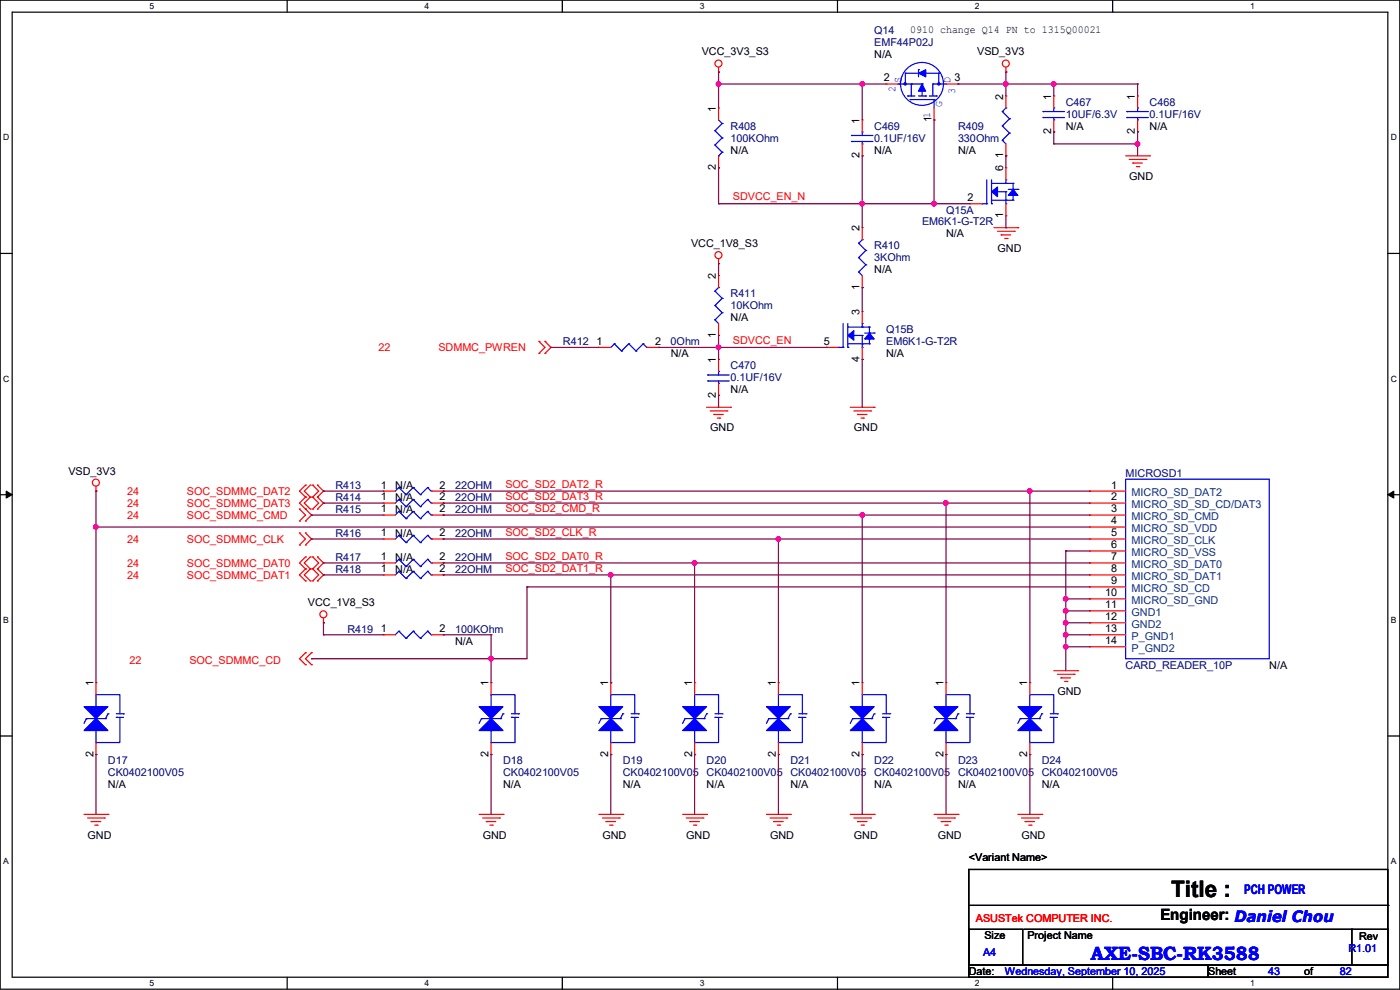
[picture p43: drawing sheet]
<svg xmlns="http://www.w3.org/2000/svg" width="297mm" height="210mm" viewBox="0 0 297 210" stroke-linecap="round" stroke-linejoin="round" font-family="sans-serif">
<defs><g id="words">
<text font-size="4.8" x="248.5" y="190.2">Title :</text>
<text font-size="4.1" fill="#00f" x="231.4" y="203.7">AXE-SBC-RK3588</text>
<text font-size="3.3" x="246.2" y="195.2">Engineer: Daniel Chou</text>
<text font-size="2.8" fill="#00f" x="263.9" y="189.6">PCH POWER</text>
<g font-size="2.3">
<text x="148.9" y="11.8">VCC_3V3_S3</text>
<text x="193.1" y="7">0910 change Q14 PN to 1315Q00021</text>
<text x="207.3" y="11.8">VSD_3V3</text>
<text x="185.5" y="12.3">N/A</text>
<text x="187.5" y="17.3">2</text>
<text x="202.5" y="17.3">3</text>
<text x="151.9" y="23.7" transform="rotate(-90 151.9 23.7)">1</text>
<text x="212.9" y="21.1" transform="rotate(-90 212.9 21.1)">2</text>
<text x="223" y="21.1" transform="rotate(-90 223 21.1)">1</text>
<text x="240.8" y="21.1" transform="rotate(-90 240.8 21.1)">1</text>
<text x="182.4" y="26.2" transform="rotate(-90 182.4 26.2)">1</text>
<text x="197.6" y="26" transform="rotate(-90 197.6 26)">11</text>
<text x="223" y="28.5" transform="rotate(-90 223 28.5)">2</text>
<text x="226.1" y="27.5">N/A</text>
<text x="240.8" y="28.5" transform="rotate(-90 240.8 28.5)">2</text>
<text x="243.9" y="27.5">N/A</text>
<text x="155" y="32.6">N/A</text>
<text x="182.4" y="33.6" transform="rotate(-90 182.4 33.6)">2</text>
<text x="185.5" y="32.6">N/A</text>
<text x="203.2" y="32.6">N/A</text>
<text x="212.9" y="33.6" transform="rotate(-90 212.9 33.6)">1</text>
<text x="151.9" y="36.1" transform="rotate(-90 151.9 36.1)">2</text>
<text x="212.9" y="36.4" transform="rotate(-90 212.9 36.4)">6</text>
<text x="239.6" y="38.2">GND</text>
<text x="205.3" y="42.7">2</text>
<text x="212.9" y="46.3" transform="rotate(-90 212.9 46.3)">1</text>
<text x="146.6" y="52.4">VCC_1V8_S3</text>
<text x="182.4" y="49.1" transform="rotate(-90 182.4 49.1)">2</text>
<text x="200.7" y="50.4">N/A</text>
<text x="211.6" y="53.4">GND</text>
<text x="151.9" y="59.2" transform="rotate(-90 151.9 59.2)">2</text>
<text x="185.5" y="58">N/A</text>
<text x="182.4" y="61.5" transform="rotate(-90 182.4 61.5)">1</text>
<text x="151.9" y="71.7" transform="rotate(-90 151.9 71.7)">1</text>
<text x="155" y="68.2">N/A</text>
<text x="182.4" y="66.8" transform="rotate(-90 182.4 66.8)">3</text>
<text x="126.5" y="73.2">1</text>
<text x="139" y="73.2">2</text>
<text x="142.3" y="75.8">N/A</text>
<text x="151.9" y="77" transform="rotate(-90 151.9 77)">1</text>
<text x="174.8" y="73.2">5</text>
<text x="182.4" y="76.8" transform="rotate(-90 182.4 76.8)">4</text>
<text x="188" y="75.8">N/A</text>
<text x="155" y="83.4">N/A</text>
<text x="151.9" y="84.4" transform="rotate(-90 151.9 84.4)">2</text>
<text x="150.7" y="91.5">GND</text>
<text x="181.1" y="91.5">GND</text>
<text x="14.5" y="100.7">VSD_3V3</text>
<text x="80.8" y="103.6">1</text>
<text x="80.8" y="106.2">1</text>
<text x="83.9" y="103.7">N/A</text>
<text x="83.9" y="106.3">N/A</text>
<text x="93.3" y="103.6">2</text>
<text x="93.3" y="106.2">2</text>
<text x="235.8" y="103.6">1</text>
<text x="235.8" y="106.2">2</text>
<text x="80.8" y="108.7">1</text>
<text x="80.8" y="113.8">1</text>
<text x="83.9" y="108.8">N/A</text>
<text x="83.9" y="113.9">N/A</text>
<text x="93.3" y="108.7">2</text>
<text x="93.3" y="113.8">2</text>
<text x="235.8" y="108.7">3</text>
<text x="235.8" y="111.3">4</text>
<text x="235.8" y="113.8">5</text>
<text x="80.8" y="118.9">1</text>
<text x="83.9" y="119">N/A</text>
<text x="93.3" y="118.9">2</text>
<text x="235.8" y="116.3">6</text>
<text x="235.8" y="118.9">7</text>
<text x="80.8" y="121.4">1</text>
<text x="83.9" y="121.5">N/A</text>
<text x="93.3" y="121.4">2</text>
<text x="235.8" y="121.4">8</text>
<text x="235.8" y="124">9</text>
<text x="65.3" y="128.6">VCC_1V8_S3</text>
<text x="234.5" y="126.5">10</text>
<text x="234.5" y="129">11</text>
<text x="234.5" y="131.6">12</text>
<text x="80.8" y="134.1">1</text>
<text x="93.3" y="134.1">2</text>
<text x="96.6" y="136.7">N/A</text>
<text x="234.5" y="134.1">13</text>
<text x="234.5" y="136.7">14</text>
<text x="269.3" y="141.8">N/A</text>
<text x="19.8" y="145.6" transform="rotate(-90 19.8 145.6)">1</text>
<text x="103.6" y="145.6" transform="rotate(-90 103.6 145.6)">1</text>
<text x="129" y="145.6" transform="rotate(-90 129 145.6)">1</text>
<text x="146.8" y="145.6" transform="rotate(-90 146.8 145.6)">1</text>
<text x="164.6" y="145.6" transform="rotate(-90 164.6 145.6)">1</text>
<text x="182.4" y="145.6" transform="rotate(-90 182.4 145.6)">1</text>
<text x="200.2" y="145.6" transform="rotate(-90 200.2 145.6)">1</text>
<text x="217.9" y="145.6" transform="rotate(-90 217.9 145.6)">1</text>
<text x="224.3" y="147.4">GND</text>
<text x="19.8" y="160.6" transform="rotate(-90 19.8 160.6)">2</text>
<text x="103.6" y="160.6" transform="rotate(-90 103.6 160.6)">2</text>
<text x="129" y="160.6" transform="rotate(-90 129 160.6)">2</text>
<text x="146.8" y="160.6" transform="rotate(-90 146.8 160.6)">2</text>
<text x="164.6" y="160.6" transform="rotate(-90 164.6 160.6)">2</text>
<text x="182.4" y="160.6" transform="rotate(-90 182.4 160.6)">2</text>
<text x="200.2" y="160.6" transform="rotate(-90 200.2 160.6)">2</text>
<text x="217.9" y="160.6" transform="rotate(-90 217.9 160.6)">2</text>
<text x="22.9" y="167.2">N/A</text>
<text x="106.7" y="167.2">N/A</text>
<text x="132.1" y="167.2">N/A</text>
<text x="149.9" y="167.2">N/A</text>
<text x="167.7" y="167.2">N/A</text>
<text x="185.5" y="167.2">N/A</text>
<text x="203.2" y="167.2">N/A</text>
<text x="221" y="167.2">N/A</text>
<text x="18.6" y="177.9">GND</text>
<text x="102.4" y="177.9">GND</text>
<text x="127.8" y="177.9">GND</text>
<text x="145.6" y="177.9">GND</text>
<text x="163.4" y="177.9">GND</text>
<text x="181.1" y="177.9">GND</text>
<text x="198.9" y="177.9">GND</text>
<text x="216.7" y="177.9">GND</text>
<text x="205.5" y="182.7">&lt;Variant Name&gt;</text>
<text x="208.8" y="199.2">Size</text>
<text x="218" y="199.2">Project Name</text>
<text x="288.3" y="199.5">Rev</text>
<text x="205.5" y="206.8">Date:</text>
<text x="256.3" y="206.8">Sheet</text>
<text x="276.7" y="206.8">of</text>
</g>
<g font-size="2.3" fill="#000080">
<text x="185.5" y="7.2">Q14</text>
<text x="185.5" y="9.7">EMF44P02J</text>
<text x="226.1" y="22.4">C467</text>
<text x="243.9" y="22.4">C468</text>
<text x="155" y="27.5">R408</text>
<text x="185.5" y="27.5">C469</text>
<text x="203.2" y="27.5">R409</text>
<text x="226.1" y="25">10UF/6.3V</text>
<text x="243.9" y="25">0.1UF/16V</text>
<text x="155" y="30.1">100KOhm</text>
<text x="185.5" y="30.1">0.1UF/16V</text>
<text x="203.2" y="30.1">330Ohm</text>
<text x="195.6" y="47.8">EM6K1-G-T2R</text>
<text x="200.7" y="45.3">Q15A</text>
<text x="185.5" y="52.9">R410</text>
<text x="185.5" y="55.5">3KOhm</text>
<text x="155" y="63.1">R411</text>
<text x="155" y="65.6">10KOhm</text>
<text x="188" y="70.7">Q15B</text>
<text x="119.4" y="73.2">R412</text>
<text x="142.3" y="73.2">0Ohm</text>
<text x="188" y="73.2">EM6K1-G-T2R</text>
<text x="155" y="78.3">C470</text>
<text x="155" y="80.9">0.1UF/16V</text>
<text x="238.8" y="101.2">MICROSD1</text>
<text x="71.2" y="103.7">R413</text>
<text x="71.2" y="106.3">R414</text>
<text x="96.6" y="103.7">22OHM</text>
<text x="96.6" y="106.3">22OHM</text>
<text x="71.2" y="108.8">R415</text>
<text x="71.2" y="113.9">R416</text>
<text x="96.6" y="108.8">22OHM</text>
<text x="96.6" y="113.9">22OHM</text>
<text x="71.2" y="119">R417</text>
<text x="96.6" y="119">22OHM</text>
<text x="71.2" y="121.5">R418</text>
<text x="96.6" y="121.5">22OHM</text>
<text x="73.7" y="134.2">R419</text>
<text x="96.6" y="134.2">100KOhm</text>
<text x="238.8" y="141.8">CARD_READER_10P</text>
<text x="22.9" y="162.1">D17</text>
<text x="22.9" y="164.7">CK0402100V05</text>
<text x="106.7" y="162.1">D18</text>
<text x="106.7" y="164.7">CK0402100V05</text>
<text x="132.1" y="162.1">D19</text>
<text x="132.1" y="164.7">CK0402100V05</text>
<text x="149.9" y="162.1">D20</text>
<text x="149.9" y="164.7">CK0402100V05</text>
<text x="167.7" y="162.1">D21</text>
<text x="167.7" y="164.7">CK0402100V05</text>
<text x="185.5" y="162.1">D22</text>
<text x="185.5" y="164.7">CK0402100V05</text>
<text x="203.2" y="162.1">D23</text>
<text x="203.2" y="164.7">CK0402100V05</text>
<text x="221" y="162.1">D24</text>
<text x="221" y="164.7">CK0402100V05</text>
</g>
<g font-size="2.3" fill="#00f">
<text x="191.2" y="17.6" transform="rotate(-90 191.2 17.6)">S</text>
<text x="201.6" y="17.6" transform="rotate(-90 201.6 17.6)">D</text>
<text x="189.9" y="19.6" transform="rotate(-90 189.9 19.6)">2</text>
<text x="199.9" y="22.6" transform="rotate(-90 199.9 22.6)">G</text>
<text x="202.6" y="19.9" transform="rotate(-90 202.6 19.9)">3</text>
<text x="208.6" y="202.8">A4</text>
<text x="286" y="202">R1.01</text>
<text x="213.2" y="206.8">Wednesday, September 10, 2025</text>
<text x="269" y="206.8">43</text>
<text x="284.3" y="206.8">82</text>
</g>
<g font-size="2.3" fill="#f00">
<text x="155.5" y="42.5">SDVCC_EN_N</text>
<text x="80.3" y="74.5">22</text>
<text x="93" y="74.5">SDMMC_PWREN</text>
<text x="155.5" y="73">SDVCC_EN</text>
<text x="27" y="105">24</text>
<text x="27" y="107.5">24</text>
<text x="39.7" y="105">SOC_SDMMC_DAT2</text>
<text x="39.7" y="107.5">SOC_SDMMC_DAT3</text>
<text x="107.2" y="106">SOC_SD2_DAT3_R</text>
<text x="107.2" y="103.5">SOC_SD2_DAT2_R</text>
<text x="27" y="110.1">24</text>
<text x="39.7" y="110.1">SOC_SDMMC_CMD</text>
<text x="107.2" y="108.5">SOC_SD2_CMD_R</text>
<text x="107.2" y="113.6">SOC_SD2_CLK_R</text>
<text x="27" y="115.1">24</text>
<text x="39.7" y="115.1">SOC_SDMMC_CLK</text>
<text x="107.2" y="118.7">SOC_SD2_DAT0_R</text>
<text x="27" y="120.2">24</text>
<text x="27" y="122.8">24</text>
<text x="39.7" y="120.2">SOC_SDMMC_DAT0</text>
<text x="39.7" y="122.8">SOC_SDMMC_DAT1</text>
<text x="107.2" y="121.2">SOC_SD2_DAT1_R</text>
<text x="27.5" y="140.8">22</text>
<text x="40.2" y="140.8">SOC_SDMMC_CD</text>
<text x="207.1" y="195.7">ASUSTek COMPUTER INC.</text>
</g>
<g font-size="2.3" fill="#004080">
<text x="240.1" y="105.2">MICRO_SD_DAT2</text>
<text x="240.1" y="107.8">MICRO_SD_SD_CD/DAT3</text>
<text x="240.1" y="110.3">MICRO_SD_CMD</text>
<text x="240.1" y="112.9">MICRO_SD_VDD</text>
<text x="240.1" y="115.4">MICRO_SD_CLK</text>
<text x="240.1" y="117.9">MICRO_SD_VSS</text>
<text x="240.1" y="120.5">MICRO_SD_DAT0</text>
<text x="240.1" y="123">MICRO_SD_DAT1</text>
<text x="240.1" y="125.6">MICRO_SD_CD</text>
<text x="240.1" y="128.1">MICRO_SD_GND</text>
<text x="240.1" y="130.6">GND1</text>
<text x="240.1" y="133.2">GND2</text>
<text x="240.1" y="135.7">P_GND1</text>
<text x="240.1" y="138.3">P_GND2</text>
</g>
<g font-size="1.8">
<text x="31.7" y="1.9">5</text>
<text x="90.1" y="1.9">4</text>
<text x="148.5" y="1.9">3</text>
<text x="206.8" y="1.9">2</text>
<text x="265.2" y="1.9">1</text>
<text x=".7" y="29.8">D</text>
<text x="295.1" y="29.8">D</text>
<text x=".7" y="80.9">C</text>
<text x="295.1" y="80.9">C</text>
<text x=".7" y="132.1">B</text>
<text x="295.1" y="132.1">B</text>
<text x=".7" y="183.3">A</text>
<text x="295.1" y="183.3">A</text>
<text x="31.7" y="209.2">5</text>
<text x="90.1" y="209.2">4</text>
<text x="148.5" y="209.2">3</text>
<text x="206.8" y="209.2">2</text>
<text x="265.2" y="209.2">1</text>
</g>
</g></defs>
<path d="M0 0h297v209.8h-297zM2.6 2.6h291.8v204.7h-291.8z" fill="none" stroke="#000" stroke-width=".25"/>
<g fill="#fff">
<path d="M31.7 .3h1v2h-1z"/>
<path d="M31.7 207.6h1v1.9h-1z"/>
</g>
<path d="M60.9 0v2.6M60.9 207.3v2.5" fill="none" stroke="#000" stroke-width=".25"/>
<g fill="#fff">
<path d="M90.1 .3h1v2h-1z"/>
<path d="M90.1 207.6h1v1.9h-1z"/>
</g>
<path d="M119.3 0v2.6M119.3 207.3v2.5" fill="none" stroke="#000" stroke-width=".25"/>
<g fill="#fff">
<path d="M148.5 .3h.9v2h-.9z"/>
<path d="M148.5 207.6h.9v1.9h-.9z"/>
</g>
<path d="M177.7 0v2.6M177.7 207.3v2.5" fill="none" stroke="#000" stroke-width=".25"/>
<g fill="#fff">
<path d="M206.8 .3h1v2h-1z"/>
<path d="M206.8 207.6h1v1.9h-1z"/>
</g>
<path d="M236.1 0v2.6M236.1 207.3v2.5" fill="none" stroke="#000" stroke-width=".25"/>
<g fill="#fff">
<path d="M265.2 .3h1v2h-1z"/>
<path d="M265.2 207.6h1v1.9h-1z"/>
<path d="M.7 28.2h1.2v1.9h-1.2z"/>
<path d="M295.1 28.2h1.2v1.9h-1.2z"/>
<path d="M.7 79.3h1.2v2h-1.2z"/>
<path d="M295.1 79.3h1.2v2h-1.2z"/>
</g>
<path d="M0 53.8h2.6M294.4 53.8h2.6" fill="none" stroke="#000" stroke-width=".25"/>
<g fill="#fff">
<path d="M.7 130.5h1.2v2h-1.2z"/>
<path d="M295.1 130.5h1.1v2h-1.1z"/>
</g>
<path d="M0 104.9h2.6M294.4 104.9h2.6" fill="none" stroke="#000" stroke-width=".25"/>
<path d="M1.3 104.2l1.3 .7-1.3 .8zM294.4 104.9l1.3-.7v1.5z" fill="#000" stroke="#000" stroke-width=".21"/>
<g fill="#fff">
<path d="M.7 181.7h1.2v2h-1.2z"/>
<path d="M295.1 181.7h1.1v2h-1.1z"/>
</g>
<path d="M0 156.1h2.6M294.4 156.1h2.6M205.5 184.4h88.9v20.4h-88.9zM205.5 197.1h11.5v7.7h-11.5zM205.5 192.1h88.9M217.2 197.1h69.6M286.8 197.1h7.6v7.7h-7.6zM286.8 197.1h.1M294.4 192.1h.1M205.5 204.8h50.8v2.5h-50.8zM256.3 204.8h38.1v2.5h-38.1z" fill="none" stroke="#000" stroke-width=".25"/>
<g fill="none" stroke="#f00" stroke-width=".25">
<path d="M152.4 15.3h.1M152.4 14.3v1M188 17.8h.1M188 17.8h2.5M200.7 17.8h2.5M203.2 17.8h.1M213.4 15.3h.1M213.4 14.3v1M152.4 22.9h.1M152.4 35.6h.1M152.4 22.9v2.5M152.4 33.1v2.5"/>
<path d="M182.9 25.4h.1M182.9 33.1h.1M182.9 25.4v2.6M182.9 30.5v2.6M198.2 25.4h.1M198.2 22.9v2.5M213.4 35.6h.1M213.4 33.1h.1M213.4 20.4h.1M213.4 20.4v2.5M213.4 30.5v2.6M213.4 35.6v2.5"/>
<path d="M223.6 20.4h.1M223.6 28h.1M223.6 20.4v2.5M223.6 25.4v2.6M238.8 33.1h5.1M239.6 33.8h3.5M240.3 34.6h.1M240.3 34.6h2.1M241.1 35.3h.5M241.3 20.4h.1M241.3 28h.1M241.3 20.4v2.5"/>
<path d="M241.3 25.4v2.6M241.6 35.3h.1M243.1 33.8h.1M243.9 33.1h.1M152.4 55.9h.1M152.4 58.5h.1M152.4 54.9v1M152.4 58.5v2.5M182.9 48.3h.1M182.9 48.3v2.5M182.9 58.5v2.5M205.8 43.2h.1"/>
<path d="M205.8 43.2h2.5M210.9 48.3h5M211.6 49.1h3.6M212.4 49.8h.1M212.4 49.8h2M213.1 50.6h.6M213.4 45.8h.1M213.4 43.2v2.6M213.7 50.6h.1M215.2 49.1h.1M215.9 48.3h.1M114.3 75h.1"/>
<path d="M114.3 72.4h.1M114.3 72.4l1.3 1.3-1.3 1.3M115.6 72.4h.1M115.6 75h.1M115.6 72.4l1.3 1.3-1.3 1.3M127 73.7h.1M127 73.7h2.6M137.2 73.7h2.5M139.7 73.7h.1M152.4 76.2h.1M152.4 71.2h.1M152.4 68.6v2.6"/>
<path d="M152.4 76.2v2.6M175.3 73.7h.1M175.3 73.7h2.5M182.9 61h.1M182.9 66.1h.1M182.9 76.2h.1M182.9 66.1v2.5M182.9 73.7v2.5M149.9 86.4h5.1M150.7 87.2h3.5M151.4 87.9h.1M151.4 87.9h2.1"/>
<path d="M152.2 88.7h.5M152.4 83.9h.1M152.4 81.3v2.6M152.7 88.7h.1M154.2 87.2h.1M155 86.4h.1M180.4 86.4h5.1M181.1 87.2h3.6M181.9 87.9h.1M181.9 87.9h2M182.7 88.7h.5M183.2 88.7h.1"/>
<path d="M184.7 87.2h.1M185.5 86.4h.1M20.4 104.2h.1M20.4 103.2v1M63.5 115.6h.1M63.5 113.1h.1M63.5 110.5h.1M63.5 108h.1M63.5 113.1l1.3 1.2-1.3 1.3M63.5 108l1.3 1.3-1.3 1.2M64.8 118.2h.1M64.8 102.9h.1"/>
<path d="M64.8 105.5h.1M64.8 108h.1M64.8 113.1h.1M64.8 115.6h.1M64.8 110.5h.1M64.8 118.2l-1.3 1.2 1.3 1.3M64.8 102.9l-1.3 1.3 1.3 1.3M64.8 105.5l-1.3 1.2 2.6 2.6-1.3 1.2M64.8 113.1l1.3 1.2-1.3 1.3M65.8 118.2h.1M65.8 105.5h.1M65.8 102.9h.1"/>
<path d="M65.8 108h.1M65.8 118.2l-1.2 1.2 1.2 1.3M65.8 102.9l-1.2 1.3 1.2 1.3M65.8 105.5l-1.2 1.2 1.2 1.3M66.3 118.2h.1M66.3 105.5h.1M66.3 102.9h.1M66.3 108h.1M66.3 118.2l1.3 1.2-1.3 1.3M66.3 102.9l1.3 1.3-1.3 1.3M66.3 105.5l1.3 1.2-1.3 1.3M67.4 118.2h.1"/>
<path d="M67.4 102.9h.1M67.4 105.5h.1M67.4 108h.1M67.4 118.2l1.2 1.2-1.2 1.3M67.4 102.9l1.2 1.3-1.2 1.3M67.4 105.5l1.2 1.2-1.2 1.3M81.3 109.3h.1M81.3 114.3h.1M81.3 104.2h.1M81.3 119.4h.1M81.3 106.7h.1M81.3 109.3h2.6"/>
<path d="M81.3 114.3h2.6M81.3 104.2h2.6M81.3 119.4h2.6M81.3 106.7h2.6M91.5 109.3h2.5M91.5 114.3h2.5M91.5 104.2h2.5M91.5 119.4h2.5M91.5 106.7h2.5M94 109.3h.1M94 114.3h.1M94 104.2h.1"/>
<path d="M94 119.4h.1M94 106.7h.1M231.2 104.2h.1M231.2 106.7h.1M231.2 109.3h.1M231.2 111.8h.1M231.2 114.3h.1M231.2 116.9h.1M231.2 119.4h.1M231.2 109.3h7.6M231.2 114.3h7.6M231.2 104.2h7.6"/>
<path d="M231.2 119.4h7.6M231.2 106.7h7.6M231.2 111.8h7.6M231.2 116.9h7.6M64.8 120.7h.1M64.8 123.2h.1M64.8 138.5h.1M64.8 120.7l-1.3 1.3 1.3 1.2M64.8 138.5l-1.3 1.2 1.3 1.3M65.8 120.7h.1M65.8 123.2h.1M65.8 120.7l-1.2 1.3 1.2 1.2"/>
<path d="M66.1 138.5h.1M66.1 138.5l-1.3 1.2 1.3 1.3M66.3 120.7h.1M66.3 123.2h.1M66.3 120.7l1.3 1.3-1.3 1.2M67.4 120.7h.1M67.4 123.2h.1M67.4 120.7l1.2 1.3-1.2 1.2M68.6 132.1h.1M68.6 131.1v1M81.3 122h.1M81.3 134.7h.1"/>
<path d="M81.3 122h2.6M81.3 134.7h2.6M91.5 122h2.5M91.5 134.7h2.5M94 122h.1M94 134.7h.1M231.2 122h.1M231.2 124.5h.1M231.2 127h.1M231.2 129.6h.1M231.2 132.1h.1M231.2 134.7h.1"/>
<path d="M231.2 137.2h.1M231.2 122h7.6M231.2 134.7h7.6M231.2 124.5h7.6M231.2 127h7.6M231.2 129.6h7.6M231.2 132.1h7.6M231.2 137.2h7.6M20.4 144.8h.1M20.4 144.8v2.6M20.4 157.5v2.6M64.8 141h.1"/>
<path d="M66.1 141h.1M104.2 144.8h.1M104.2 144.8v2.6M104.2 157.5v2.6M129.6 144.8h.1M129.6 144.8v2.6M129.6 157.5v2.6M147.4 144.8h.1M147.4 144.8v2.6M147.4 157.5v2.6M165.1 144.8h.1M165.1 144.8v2.6"/>
<path d="M165.1 157.5v2.6M182.9 144.8h.1M182.9 144.8v2.6M182.9 157.5v2.6M200.7 144.8h.1M200.7 144.8v2.6M200.7 157.5v2.6M218.5 144.8h.1M218.5 144.8v2.6M218.5 157.5v2.6M223.6 142.3h5M224.3 143h3.6"/>
<path d="M225.1 143.8h.1M225.1 143.8h2M225.8 144.6h.6M226.4 144.6h.1M227.9 143h.1M228.6 142.3h.1M17.8 172.8h5.1M18.6 173.5h3.5M19.3 174.3h.1M19.3 174.3h2.1M20.1 175h.5M20.4 160.1h.1"/>
<path d="M20.6 175h.1M22.1 173.5h.1M22.9 172.8h.1M101.6 172.8h5.1M102.4 173.5h3.6M103.2 174.3h.1M103.2 174.3h2M103.9 175h.5M104.2 160.1h.1M104.4 175h.1M106 173.5h.1M106.7 172.8h.1"/>
<path d="M127 172.8h5.1M127.8 173.5h3.6M128.6 174.3h.1M128.6 174.3h2M129.3 175h.5M129.6 160.1h.1M129.8 175h.1M131.4 173.5h.1M132.1 172.8h.1M144.8 172.8h5.1M145.6 173.5h3.5M146.3 174.3h.1"/>
<path d="M146.3 174.3h2.1M147.1 175h.5M147.4 160.1h.1M147.6 175h.1M149.1 173.5h.1M149.9 172.8h.1M162.6 172.8h5.1M163.4 173.5h3.5M164.1 174.3h.1M164.1 174.3h2.1M164.9 175h.5M165.1 160.1h.1"/>
<path d="M165.4 175h.1M166.9 173.5h.1M167.7 172.8h.1M180.4 172.8h5.1M181.1 173.5h3.6M181.9 174.3h.1M181.9 174.3h2M182.7 175h.5M182.9 160.1h.1M183.2 175h.1M184.7 173.5h.1M185.5 172.8h.1"/>
<path d="M198.2 172.8h5M198.9 173.5h3.6M199.7 174.3h.1M199.7 174.3h2M200.4 175h.6M200.7 160.1h.1M201 175h.1M202.5 173.5h.1M203.2 172.8h.1M215.9 172.8h5.1M216.7 173.5h3.6M217.5 174.3h.1"/>
<path d="M217.5 174.3h2M218.2 175h.5M218.5 160.1h.1M218.7 175h.1M220.3 173.5h.1M221 172.8h.1"/>
<circle cx="152.4" cy="13.5" r=".74"/>
<circle cx="213.4" cy="13.5" r=".74"/>
<circle cx="152.4" cy="54.1" r=".74"/>
<circle cx="20.3" cy="102.4" r=".74"/>
<circle cx="68.6" cy="130.3" r=".74"/>
</g>
<g fill="none" stroke="#00f" stroke-width=".25">
<path d="M190.5 17.8h.1M190.5 17.8h5.1M192.1 15.5h.1M192.1 15.5v2.3M192.1 15.5h7.1M193.3 17.8h.1M193.3 17.8v2.6M194.9 14.8h.1M194.9 14.8v1.5M195.6 17.8h.1M195.6 17.8v2.6M197.9 17.8h.1"/>
<path d="M197.9 17.8h2.8M197.9 17.8v2.6M199.2 15.5h.1M199.2 17.8h.1M199.2 15.5v2.3M200.7 17.8h.1M151.7 30.8h.1M151.7 27.7h.1M151.7 30.8l1.5 1.5M151.7 27.7l1.5 1.6M152.4 33.1h.1M152.4 25.4l.8 .8"/>
<path d="M153.2 32.3h.1M153.2 26.2h.1M153.2 29.3h.1M153.2 32.3l-.8 .8M153.2 29.3l-1.5 1.5M153.2 26.2l-1.5 1.5M180.6 28.7h.1M180.6 30h.1M180.6 28.7h4.6M180.6 30h4.6M182.9 28h.1M182.9 30.5h.1"/>
<path d="M182.9 28v.7M182.9 30v.5M192.6 20.4h.1M192.6 20.4h1.5M193.1 21.1h.1M193.1 21.1h5.1M194.9 20.4h1.5M196.4 20.4h.1M197.1 20.4h1.6M198.2 21.1h.1M198.2 21.1v1.8M198.7 20.4h.1"/>
<path d="M209.3 38.1v5.1M210.4 38.1v5.1M210.4 38.9h4.5M212.6 23.7h.1M212.6 29.8h.1M212.6 26.7h.1M212.6 23.7l1.6 1.5M212.6 29.8l.8 .7M212.6 26.7l1.6 1.5M213.4 38.9h.1M213.4 38.1h.1M213.4 22.9h.1"/>
<path d="M213.4 38.1v.8M213.4 22.9l-.8 .8M214.2 25.2h.1M214.2 28.2h.1M214.2 25.2l-1.6 1.5M214.2 28.2l-1.6 1.6M214.9 38.9h.1M214.9 38.9v1.3M221.3 23.7h.1M221.3 24.9h.1M221.3 23.7h4.5M221.3 24.9h4.5"/>
<path d="M223.6 22.9h.1M223.6 25.4h.1M223.6 22.9v.8M223.6 24.9v.5M239.1 23.7h.1M239.1 24.9h.1M239.1 23.7h4.5M239.1 24.9h4.5M241.3 22.9h.1M241.3 25.4h.1M241.3 22.9v.8M241.3 24.9v.5"/>
<path d="M182.2 51.6h.1M182.2 57.7h.1M182.2 54.7h.1M182.2 51.6l1.5 1.5M182.2 57.7l.7 .8M182.2 54.7l1.5 1.5M182.9 50.8h.1M182.9 50.8l-.7 .8M183.7 53.1h.1M183.7 56.2h.1M183.7 53.1l-1.5 1.6M183.7 56.2l-1.5 1.5"/>
<path d="M208.3 43.2h.1M208.3 43.2h1M209.3 43.2h.1M210.4 43.2h.1M210.4 42.5h4.5M211.6 40.7h1.8M213.4 42.5h.1M213.4 40.7h.1M213.4 43.2h.1M213.4 40.7v2.5M213.9 40.2h2M214.9 42.5h.1"/>
<path d="M214.9 41.4h.1M214.9 40.2h.1M214.9 41.4v1.1M215.9 40.2h.1M130.3 72.9h.1M130.3 72.9l1.6 1.6M130.3 72.9l-.7 .8M131.9 74.5h.1M133.4 72.9h.1M133.4 72.9l1.5 1.6M133.4 72.9l-1.5 1.6M134.9 74.5h.1"/>
<path d="M136.4 72.9h.1M136.4 72.9l.8 .8M136.4 72.9l-1.5 1.6M137.2 73.7h.1M150.2 79.5h.1M150.2 79.5h4.5M151.7 61.8h.1M151.7 67.9h.1M151.7 64.8h.1M151.7 61.8l1.5 1.5M151.7 67.9l.7 .7M151.7 64.8l1.5 1.5"/>
<path d="M152.4 78.8h.1M152.4 61h.1M152.4 78.8v.7M152.4 61l-.7 .8M153.2 63.3h.1M153.2 66.3h.1M153.2 63.3l-1.5 1.5M153.2 66.3l-1.5 1.6M177.8 73.7h.1M177.8 73.7h1.1M178.9 73.7h.1M178.9 68.6v5.1"/>
<path d="M179.9 73.7h.1M179.9 68.6v5.1M179.9 69.4h4.5M179.9 72.9h4.5M181.1 71.2h1.8M182.9 69.4h.1M182.9 72.9h.1M182.9 71.2h.1M182.9 73.7h.1M182.9 68.6h.1M182.9 68.6v.8M182.9 71.2v2.5"/>
<path d="M183.4 70.7h2.1M184.4 72.9h.1M184.4 71.9h.1M184.4 69.4h.1M184.4 70.7h.1M184.4 69.4v1.3M184.4 71.9v1M185.5 70.7h.1M150.2 80.8h.1M150.2 80.8h4.5M152.4 81.3h.1M152.4 80.8v.5"/>
<path d="M84.6 108.5h.1M84.6 113.6h.1M84.6 103.4h.1M84.6 118.7h.1M84.6 106h.1M84.6 108.5l1.5 1.5M84.6 108.5l-.7 .8M84.6 118.7l-.7 .7M84.6 113.6l1.5 1.5M84.6 113.6l-.7 .7M84.6 103.4l1.5 1.5M84.6 103.4l-.7 .8"/>
<path d="M84.6 118.7l1.5 1.5M84.6 106l1.5 1.5M84.6 106l-.7 .7M86.1 110h.1M86.1 115.1h.1M86.1 104.9h.1M86.1 107.5h.1M87.7 108.5h.1M87.7 113.6h.1M87.7 103.4h.1M87.7 118.7h.1M87.7 106h.1"/>
<path d="M87.7 108.5l1.5 1.5M87.7 108.5l-1.6 1.5M87.7 118.7l-1.6 1.5M87.7 113.6l1.5 1.5M87.7 113.6l-1.6 1.5M87.7 103.4l1.5 1.5M87.7 103.4l-1.6 1.5M87.7 118.7l1.5 1.5M87.7 106l1.5 1.5M87.7 106l-1.6 1.5M89.2 110h.1M89.2 115.1h.1"/>
<path d="M89.2 104.9h.1M89.2 107.5h.1M90.7 108.5h.1M90.7 113.6h.1M90.7 103.4h.1M90.7 118.7h.1M90.7 106h.1M90.7 108.5l.8 .8M90.7 108.5l-1.5 1.5M90.7 113.6l.8 .7M90.7 113.6l-1.5 1.5M90.7 103.4l.8 .8"/>
<path d="M90.7 103.4l-1.5 1.5M90.7 118.7l.8 .7M90.7 118.7l-1.5 1.5M90.7 106l.8 .7M90.7 106l-1.5 1.5M91.5 109.3h.1M91.5 114.3h.1M91.5 104.2h.1M91.5 119.4h.1M91.5 106.7h.1M238.8 101.6h30.5v38.1h-30.5zM84.6 121.2h.1"/>
<path d="M84.6 133.9h.1M84.6 121.2l1.5 1.5M84.6 121.2l-.7 .8M84.6 133.9l1.5 1.5M84.6 133.9l-.7 .8M86.1 122.7h.1M86.1 135.4h.1M86.1 120.2h.1M87.7 121.2h.1M87.7 133.9h.1M87.7 121.2l1.5 1.5M87.7 121.2l-1.6 1.5"/>
<path d="M87.7 133.9l1.5 1.5M87.7 133.9l-1.6 1.5M89.2 122.7h.1M89.2 135.4h.1M89.2 120.2h.1M90.7 121.2h.1M90.7 133.9h.1M90.7 121.2l.8 .8M90.7 121.2l-1.5 1.5M90.7 133.9l.8 .8M90.7 133.9l-1.5 1.5M91.5 122h.1"/>
<path d="M91.5 134.7h.1M18.3 152.4h.1M18.3 152.4h4.1M18.3 152.4l-.5 1.1M20.4 149.9h.1M20.4 157.5h.1M20.4 149.9v-2.5h5v4M20.4 155v2.5M22.4 152.4h.1M22.9 151.4h.1M22.9 151.4l-.5 1M24.7 152.2h.1"/>
<path d="M24.7 151.4h1.5M24.7 152.2h1.5M25.4 152.2v5.3h-5M26.2 151.4h.1M102.2 152.4h.1M102.2 152.4h4M102.2 152.4l-.6 1.1M104.2 149.9h.1M104.2 157.5h.1M104.2 149.9v-2.5h5.1v4M104.2 155v2.5M106.2 152.4h.1"/>
<path d="M106.7 151.4h.1M106.7 151.4l-.5 1M108.5 152.2h.1M108.5 151.4h1.5M108.5 152.2h1.5M109.3 152.2v5.3h-5.1M110 151.4h.1M127.6 152.4h.1M127.6 152.4h4M127.6 152.4l-.6 1.1M129.6 149.9h.1M129.6 157.5h.1"/>
<path d="M129.6 149.9v-2.5h5.1v4M129.6 155v2.5M131.6 152.4h.1M132.1 151.4h.1M132.1 151.4l-.5 1M133.9 152.2h.1M133.9 151.4h1.5M133.9 152.2h1.5M134.7 152.2v5.3h-5.1M135.4 151.4h.1M145.3 152.4h.1M145.3 152.4h4.1"/>
<path d="M145.3 152.4l-.5 1.1M147.4 149.9h.1M147.4 157.5h.1M147.4 149.9v-2.5h5v4M147.4 155v2.5M149.4 152.4h.1M149.9 151.4h.1M149.9 151.4l-.5 1M151.7 152.2h.1M151.7 151.4h1.5M151.7 152.2h1.5M152.4 152.2v5.3h-5"/>
<path d="M153.2 151.4h.1M163.1 152.4h.1M163.1 152.4h4.1M163.1 152.4l-.5 1.1M165.1 149.9h.1M165.1 157.5h.1M165.1 149.9v-2.5h5.1v4M165.1 155v2.5M167.2 152.4h.1M167.7 151.4h.1M167.7 151.4l-.5 1M169.5 152.2h.1"/>
<path d="M169.5 151.4h1.5M169.5 152.2h1.5M170.2 152.2v5.3h-5.1M171 151.4h.1M180.9 152.4h.1M180.9 152.4h4.1M180.9 152.4l-.5 1.1M182.9 149.9h.1M182.9 157.5h.1M182.9 149.9v-2.5h5.1v4M182.9 155v2.5M185 152.4h.1"/>
<path d="M185.5 151.4h.1M185.5 151.4l-.5 1M187.2 152.2h.1M187.2 151.4h1.6M187.2 152.2h1.6M188 152.2v5.3h-5.1M188.8 151.4h.1M198.7 152.4h.1M198.7 152.4h4M198.7 152.4l-.5 1.1M200.7 149.9h.1M200.7 157.5h.1"/>
<path d="M200.7 149.9v-2.5h5.1v4M200.7 155v2.5M202.7 152.4h.1M203.2 151.4h.1M203.2 151.4l-.5 1M205 152.2h.1M205 151.4h1.5M205 152.2h1.5M205.8 152.2v5.3h-5.1M206.5 151.4h.1M216.5 152.4h.1M216.5 152.4h4"/>
<path d="M216.5 152.4l-.6 1.1M218.5 149.9h.1M218.5 157.5h.1M218.5 149.9v-2.5h5.1v4M218.5 155v2.5M220.5 152.4h.1M221 151.4h.1M221 151.4l-.5 1M222.8 152.2h.1M222.8 151.4h1.5M222.8 152.2h1.5M223.6 152.2v5.3h-5.1"/>
<path d="M224.3 151.4h.1"/>
<circle cx="195.6" cy="17.8" r="4.6"/>
</g>
<g fill="#00f" stroke="#00f" stroke-width=".25">
<path d="M144.8 149.9h5.1l-2.5 2.5z"/>
<path d="M147.4 152.4l2.5 2.6h-5.1z"/>
<path d="M127 149.9h5.1l-2.5 2.5z"/>
<path d="M129.6 152.4l2.5 2.6h-5.1z"/>
<path d="M198.2 149.9h5l-2.5 2.5z"/>
<path d="M200.7 152.4l2.5 2.6h-5z"/>
<path d="M180.4 149.9h5.1l-2.6 2.5z"/>
<path d="M182.9 152.4l2.6 2.6h-5.1z"/>
<path d="M17.8 149.9h5.1l-2.5 2.5z"/>
<path d="M20.4 152.4l2.5 2.6h-5.1z"/>
<path d="M215.9 149.9h5.1l-2.5 2.5z"/>
<path d="M218.5 152.4l2.5 2.6h-5.1z"/>
<path d="M162.6 149.9h5.1l-2.6 2.5z"/>
<path d="M165.1 152.4l2.6 2.6h-5.1z"/>
<path d="M101.6 149.9h5.1l-2.5 2.5z"/>
<path d="M104.2 152.4l2.5 2.6h-5.1z"/>
<path d="M179.9 71.2l1.2-1.1v2.1z" fill-rule="evenodd"/>
<path d="M184.4 70.7l1.1 1.2h-2.1z" fill-rule="evenodd"/>
<path d="M194.9 15.5l1.5-.7v1.5z" fill-rule="evenodd"/>
<path d="M195.6 17.8l.8 1.5h-1.5z" fill-rule="evenodd"/>
<path d="M210.4 40.7l1.2-1v2z" fill-rule="evenodd"/>
<path d="M214.9 40.2l1 1.2h-2z" fill-rule="evenodd"/>
<circle cx="192" cy="17.8" r=".24"/>
<circle cx="199.1" cy="17.8" r=".24"/>
</g>
<g fill="none" stroke="#800040" stroke-width=".25">
<path d="M152.4 15.3h.1M152.4 17.8h.1M152.4 15.3v7.6M152.4 17.8h35.6M182.9 17.8h.1M182.9 17.8v7.6M203.2 17.8h.1M203.2 17.8h38.1M213.4 15.3h.1M213.4 17.8h.1M213.4 15.3v5.1M223.6 17.8h.1"/>
<path d="M223.6 17.8v2.6M241.3 17.8h.1M241.3 17.8v2.6M152.4 35.6h.1M152.4 35.6v7.6M182.9 33.1h.1M182.9 33.1v15.2M198.2 25.4h.1M198.2 25.4v17.8M213.4 33.1h.1M213.4 33.1v2.5M223.6 28h.1"/>
<path d="M223.6 30.5h.1M223.6 28v2.5M223.6 30.5h17.7M241.3 28h.1M241.3 30.5h.1M241.3 28v5.1M152.4 55.9h.1M152.4 43.2h.1M152.4 55.9v2.6M152.4 43.2h53.4M182.9 43.2h.1M198.2 43.2h.1"/>
<path d="M213.4 48.3h.1M213.4 45.8v2.5M116.9 73.7h.1M116.9 73.7h10.1M139.7 73.7h.1M139.7 73.7h35.6M152.4 71.2h.1M152.4 73.7h.1M152.4 71.2v5M175.3 73.7h.1M182.9 61h.1M182.9 76.2h.1"/>
<path d="M182.9 61v5.1M182.9 76.2v10.2M152.4 83.9h.1M152.4 83.9v2.5M20.4 104.2h.1M20.4 111.8h.1M20.4 104.2v40.6M20.4 111.8h210.8M66.1 109.3h.1M66.1 114.3h.1M66.1 109.3h15.2M66.1 114.3h15.2"/>
<path d="M68.6 104.2h.1M68.6 106.7h.1M68.6 119.4h.1M68.6 119.4h12.7M68.6 104.2h12.7M68.6 106.7h12.7M94 119.4h.1M94 106.7h.1M94 104.2h.1M94 109.3h.1M94 114.3h.1M94 119.4h137.2"/>
<path d="M94 104.2h137.2M94 106.7h137.2M94 109.3h137.2M94 114.3h137.2M147.4 119.4h.1M147.4 119.4v25.4M165.1 114.3h.1M165.1 114.3v30.5M182.9 109.3h.1M182.9 109.3v35.5M200.7 106.7h.1M200.7 106.7v38.1"/>
<path d="M218.5 104.2h.1M218.5 104.2v40.6M226.1 116.9h.1M226.1 116.9v25.4M226.1 116.9h5.1M66.1 139.7h.1M68.6 122h.1M68.6 132.1h.1M68.6 134.7h.1M68.6 134.7h12.7M68.6 122h12.7M68.6 132.1v2.6"/>
<path d="M94 122h.1M94 134.7h.1M94 134.7h10.2M94 122h137.2M104.2 139.7h.1M104.2 134.7h.1M104.2 134.7v10.1M111.8 124.5h.1M111.8 124.5v15.2h-45.7M111.8 124.5h119.4M129.6 122h.1M129.6 122v22.8"/>
<path d="M226.1 127h.1M226.1 129.6h.1M226.1 132.1h.1M226.1 134.7h.1M226.1 137.2h.1M226.1 127h5.1M226.1 129.6h5.1M226.1 132.1h5.1M226.1 134.7h5.1M226.1 137.2h5.1M129.6 144.8h.1M20.4 160.1h.1"/>
<path d="M20.4 160.1v12.7M104.2 160.1h.1M104.2 160.1v12.7M129.6 160.1h.1M129.6 160.1v12.7M147.4 160.1h.1M147.4 160.1v12.7M165.1 160.1h.1M165.1 160.1v12.7M182.9 160.1h.1M182.9 160.1v12.7M200.7 160.1h.1"/>
<path d="M200.7 160.1v12.7M218.5 160.1h.1M218.5 160.1v12.7"/>
</g>
<g fill="#f0f" stroke="#f0f" stroke-width=".25">
<circle cx="147.3" cy="119.4" r=".49"/>
<circle cx="226.1" cy="127" r=".49"/>
<circle cx="226.1" cy="129.6" r=".49"/>
<circle cx="226.1" cy="134.6" r=".49"/>
<circle cx="226.1" cy="132.1" r=".49"/>
<circle cx="226.1" cy="137.2" r=".49"/>
<circle cx="20.3" cy="111.8" r=".49"/>
<circle cx="104.2" cy="139.7" r=".49"/>
<circle cx="200.7" cy="106.7" r=".49"/>
<circle cx="129.6" cy="121.9" r=".49"/>
<circle cx="218.5" cy="104.2" r=".49"/>
<circle cx="182.9" cy="109.2" r=".49"/>
<circle cx="165.1" cy="114.3" r=".49"/>
<circle cx="152.4" cy="17.8" r=".49"/>
<circle cx="182.9" cy="17.8" r=".49"/>
<circle cx="213.4" cy="17.8" r=".49"/>
<circle cx="223.5" cy="17.8" r=".49"/>
<circle cx="198.1" cy="43.2" r=".49"/>
<circle cx="182.9" cy="43.2" r=".49"/>
<circle cx="241.3" cy="30.5" r=".49"/>
<circle cx="152.4" cy="73.7" r=".49"/>
</g>
<use href="#words"/>
</svg>
